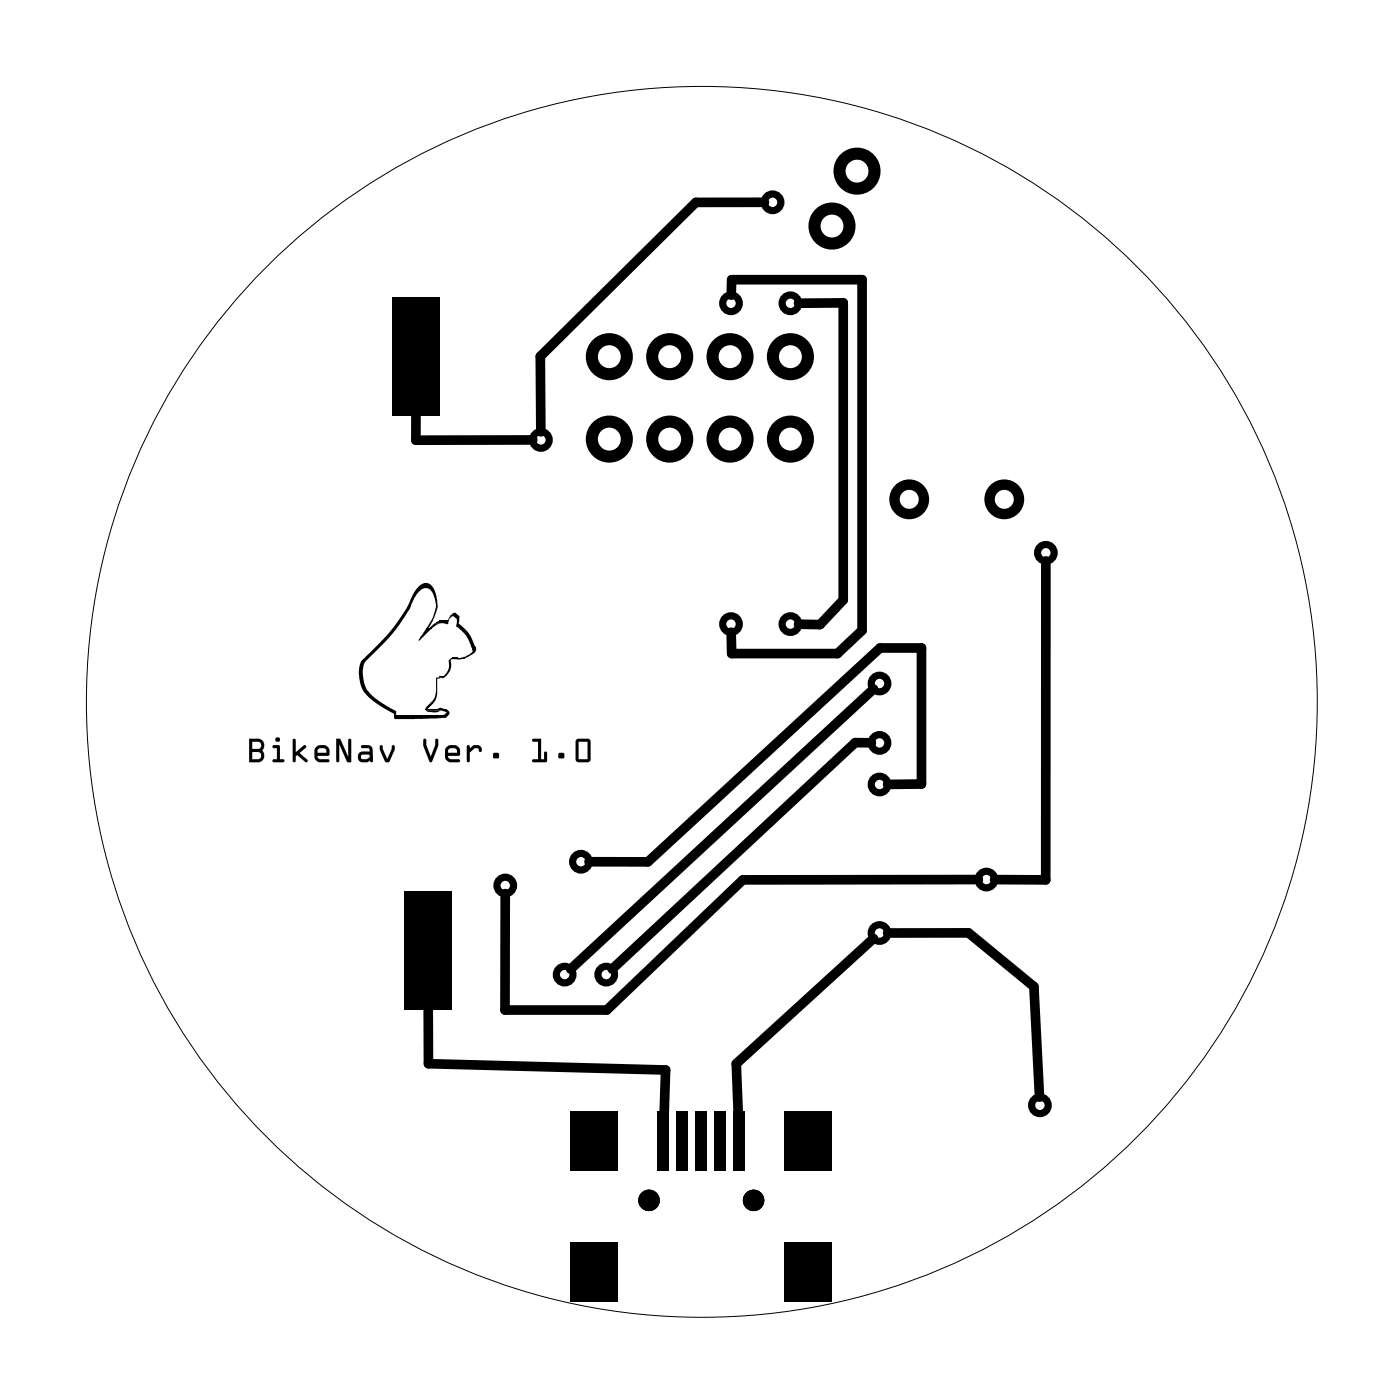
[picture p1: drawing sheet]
<svg xmlns="http://www.w3.org/2000/svg" width="59mm" height="59mm" viewBox="0 0 59 59" stroke-linecap="round" stroke-linejoin="round" font-family="sans-serif">
<g fill="none" stroke="#000" stroke-width=".04">
<path d="M16.6 30.1h2.2"/>
<circle cx="29.5" cy="29.5" r="25.9"/>
</g>
<g fill="#000">
<path d="M16.5 12.5h2v5h-2zM16.6 30.1h2.2l-.4 .1-1.8 .1zM17.5 24.8l.4-.1-.3 .2-.9 1.5-1.3 1.4-.1 .2v.6l.1 .4 .5 .5 .8 .4v.2h-.1v-.1l-1-.5-.3-.4-.2-.5v-.5l.1-.3 1.4-1.5zM17.6 24.7l.2-.1 .2-.1 .2 .2 .1 .3 .1 .5-.4 1-.1-.1 .3-.4 .1-.4v-.4l-.2-.4zM17.9 29.9h.9zM17.5 30.1h1.1l.2-.1-.2-.1h-.7h.9l.1 .1-.1 .1zM17.9 26.5h.3l-.6 .5zM17.9 29.9h.7l-.3 .1zM17.9 26.5h.3zM18 26.4l.3-.2h.2zM18.3 28.5h.2l-.1 .1-.1 .8-.3 .4 .2 .1h-.3l.4-.6zM18.3 26.2l.2-.1h.4l-.1 .2z"/>
<path d="M18.5 26.1h.4zM18.3 28.5h.4zM18.5 28.5h.2zM18.3 29.9l.2-.1 .3 .1zM18.5 28.5h.1zM18.5 26.1h.3zM18.9 27.7h.1l-.1 .5-.1 .3h-.2l.3-.3zM18.9 25.9h.1l-.2 .2zM19 27.7h.6zM17 37.5h2v5h-2zM19.1 27.7h.2zM18.9 25.9l.3-.1 .1 .1v.3l.4 .5 .3 .5v.2l-.4 .3h-.2l.4-.2 .1-.2-.3-.6-.4-.3v-.4z"/>
<path d="M24 52.3h2v2.5h-2zM24 46.8h2v2.5h-2zM27.7 46.8h.5v2.5h-.5zM28.5 46.8h.5v2.5h-.5zM29.3 46.8h.5v2.5h-.5zM30.1 46.8h.5v2.5h-.5zM30.9 46.8h.5v2.5h-.5zM33 52.3h2v2.5h-2zM33 46.8h2v2.5h-2z"/>
<path d="M10.5 31.1h.5l.1 .1-.1 .4 .1 .2-.1 .3h-.5zM10.5 31.1v1h.4a.29 .29 0 0 0 .2-.2 .29 .29 0 0 0-.1-.3 .29 .29 0 0 0 .1-.3 .29 .29 0 0 0-.2-.2zM10.6 31.6v.3h.3a.15 .15 0 0 0 .1-.1 .15 .15 0 0 0-.1-.2zM10.6 31.6h.3a.15 .15 0 0 1 .1 .2 .15 .15 0 0 1-.1 .2h-.3zM10.6 31.2v.3h.3a.15 .15 0 0 0 .1-.1 .15 .15 0 0 0-.1-.2zM10.6 31.2h.3a.15 .15 0 0 1 .1 .2 .15 .15 0 0 1-.1 .1h-.3zM11.5 31.4h.3v.5l.2 .1-.1 .1-.4-.1 .2-.1v-.4h-.2zM11.5 31.4v.1h.2v.5h-.2l.4 .1 .1-.1h-.2v-.6zM11.6 31.1a.1 .1 0 0 1 .2 0 .1 .1 0 0 1-.2 0zM11.6 31.1a.1 .1 0 0 0 .2 0 .1 .1 0 0 0-.2 0zM12.3 31.1h.1v.6l.4-.3h.1l-.3 .3 .3 .3v.1l-.4-.3-.1 .3-.1-.1zM12.3 31.1v.9l.1 .1 .1-.3 .4 .3v-.1l-.3-.3 .3-.3h-.1l-.4 .3v-.6zM13.3 31.4h.2h.3v.4h-.4v.1l.4 .1v.1h-.4l-.1-.1-.1-.2zM13.3 31.5l-.1 .3 .1 .2 .1 .1h.4v-.1l-.4-.1v-.1h.4v-.4h-.3zM13.4 31.5v.2h.3v-.2zM13.4 31.5h.3v.2h-.3zM14.1 31.1h.2l.4 .8v-.8h.1v1h-.2l-.3-.8v.7h-.1zM14.1 31.1l.1 .9h.1v-.7l.3 .8h.2v-1h-.1v.8l-.4-.8zM15.2 31.4h.4l.1 .1v.6h-.4a.23 .23 0 0 1-.2-.2 .23 .23 0 0 1 .2-.3h.3l-.1-.1h-.3zM15.2 31.4v.1h.3l.1 .1h-.3a.23 .23 0 0 0-.2 .3 .23 .23 0 0 0 .2 .2h.4v-.6l-.1-.1zM15.2 31.8v.1h.4l-.1-.1zM15.2 31.8h.3l.1 .1h-.4zM16 31.4h.1l.2 .5 .2-.5h.1l-.2 .7-.2-.1-.2-.5zM16 31.4v.1l.2 .5 .2 .1 .2-.7h-.1l-.2 .5-.2-.5zM17.8 31.1h.1l.2 .7 .2-.7h.1v.3l-.2 .7-.1-.1-.3-.6zM17.8 31.1v.3l.3 .6 .1 .1 .2-.7v-.3h-.1l-.2 .7-.2-.7zM18.8 31.4h.2h.3v.4h-.4v.1l.4 .1v.1h-.4l-.1-.1-.1-.2zM18.8 31.5l-.1 .3 .1 .2 .1 .1h.4v-.1l-.4-.1v-.1h.4v-.4h-.3zM18.9 31.5v.2h.3v-.2zM18.9 31.5h.3v.2h-.3zM19.7 31.4h.1v.1l.1-.1a.24 .24 0 0 1 .3 0 .24 .24 0 0 1 .1 .2h-.1l-.1-.1h-.1l-.2 .2v.3l-.1 .1zM19.7 31.4v.7l.1-.1v-.3l.2-.2h.1l.1 .1a.17 .17 0 0 0 .1-.2 .17 .17 0 0 0-.2 0l-.3 .1v-.1zM20.8 31.7h.2v.2h-.2zM20.8 31.7v.2h.2v-.2zM22.4 31.1h.4v.8h.1v-.2l.1-.1v.5l-.6-.1 .2-.1v-.7h-.2zM22.4 31.1v.1h.2v.8h-.2l.6 .1v-.5l-.1 .1v.3h-.1v-.9zM23.5 31.7h.2v.2h-.2zM23.5 31.7v.2h.2v-.2zM24.3 31.1h.4l.1 .1 .1 .7-.1 .2h-.5l-.1-.1zM24.3 31.1l-.1 .9 .1 .1h.5l.1-.2-.1-.7-.1-.1zM24.3 31.2v.7h.4v-.7zM24.3 31.2h.4v.8h-.4z"/>
<path d="M10.5 31.1h.5l.1 .1-.1 .4 .1 .2-.1 .3h-.5zM10.6 31.6v.3h.3a.15 .15 0 0 0 .1-.1 .15 .15 0 0 0-.1-.2zM10.6 31.2v.3h.3a.15 .15 0 0 0 .1-.1 .15 .15 0 0 0-.1-.2zM11.5 31.4h.3v.5l.2 .1-.1 .1-.4-.1 .2-.1v-.4h-.2zM11.6 31.1a.1 .1 0 0 1 .2 0 .1 .1 0 0 1-.2 0zM12.3 31.1h.1v.6l.4-.3h.1l-.3 .3 .3 .3v.1l-.4-.3-.1 .3-.1-.1zM13.3 31.4h.2h.3v.4h-.4v.1l.4 .1v.1h-.4l-.1-.1-.1-.2zM13.4 31.5v.2h.3v-.2zM14.1 31.1h.2l.4 .8v-.8h.1v1h-.2l-.3-.8v.7h-.1zM15.2 31.4h.4l.1 .1v.6h-.4a.23 .23 0 0 1-.2-.2 .23 .23 0 0 1 .2-.3h.3l-.1-.1h-.3zM15.2 31.8v.1h.4l-.1-.1zM16 31.4h.1l.2 .5 .2-.5h.1l-.2 .7-.2-.1-.2-.5zM17.8 31.1h.1l.2 .7 .2-.7h.1v.3l-.2 .7-.1-.1-.3-.6zM18.8 31.4h.2h.3v.4h-.4v.1l.4 .1v.1h-.4l-.1-.1-.1-.2zM18.9 31.5v.2h.3v-.2zM19.7 31.4h.1v.1l.1-.1a.24 .24 0 0 1 .3 0 .24 .24 0 0 1 .1 .2h-.1l-.1-.1h-.1l-.2 .2v.3l-.1 .1zM20.8 31.7h.2v.2h-.2zM22.4 31.1h.4v.8h.1v-.2l.1-.1v.5l-.6-.1 .2-.1v-.7h-.2zM23.5 31.7h.2v.2h-.2zM24.3 31.1h.4l.1 .1 .1 .7-.1 .2h-.5l-.1-.1zM24.3 31.2v.7h.4v-.7z"/>
</g>
<g fill="#000">
<circle cx="27.3" cy="50.5" r=".45"/>
<circle cx="31.7" cy="50.5" r=".45"/>
</g>
<g fill="none" stroke="#000" stroke-width=".3">
<circle cx="22.8" cy="18.5" r=".35"/>
<circle cx="30.8" cy="12.8" r=".35"/>
<circle cx="32.5" cy="8.5" r=".35"/>
<circle cx="33.3" cy="12.8" r=".35"/>
<circle cx="21.3" cy="37.3" r=".35"/>
<circle cx="24.4" cy="36.3" r=".35"/>
<circle cx="30.8" cy="26.3" r=".35"/>
<circle cx="33.3" cy="26.3" r=".35"/>
<circle cx="37" cy="39.3" r=".35"/>
<circle cx="37" cy="33" r=".35"/>
<circle cx="37" cy="31.3" r=".35"/>
<circle cx="37" cy="28.8" r=".35"/>
<circle cx="41.5" cy="37" r=".35"/>
<circle cx="44" cy="23.3" r=".35"/>
<circle cx="23.8" cy="41" r=".35"/>
<circle cx="25.5" cy="41" r=".35"/>
<circle cx="43.8" cy="46.5" r=".35"/>
</g>
<g fill="none" stroke="#000" stroke-width=".51">
<circle cx="25.6" cy="18.5" r=".74"/>
<circle cx="25.6" cy="15" r=".74"/>
<circle cx="28.2" cy="15" r=".74"/>
<circle cx="28.2" cy="18.5" r=".74"/>
<circle cx="30.7" cy="18.5" r=".74"/>
<circle cx="30.7" cy="15" r=".74"/>
<circle cx="33.3" cy="18.5" r=".74"/>
<circle cx="33.3" cy="15" r=".74"/>
<circle cx="35" cy="9.5" r=".74"/>
<circle cx="36.1" cy="7.2" r=".74"/>
</g>
<g fill="none" stroke="#000" stroke-width=".44">
<circle cx="38.3" cy="21" r=".62"/>
<circle cx="42.3" cy="21" r=".62"/>
</g>
<path d="M17.5 17.4v1.1h4.9M30.8 12.4v-.6h5.5v14.7l-1.1 1h-4.4v-.9M32.2 8.5h-2.9l-6.6 6.5 .1 3.2M33.6 12.8l1.9-.1v12.5l-1 1.1h-.9M36.7 31.3h-.7l-10.2 9.5M36.8 39.5l-5.8 5.3 .1 2.1M36.8 29l-12.8 11.8M37.4 33h1.4v-5.7h-1.8l-9.7 9h-2.5M37.4 39.3h3.4l2.7 2.2 .2 4.7M41.2 37h-9.9l-5.8 5.5h-4.2v-4.9M44 23.6v13.4h-2.1M18 42.4v2.4l10 .2-.1 1.9" fill="none" stroke="#000" stroke-width=".41"/>
</svg>
